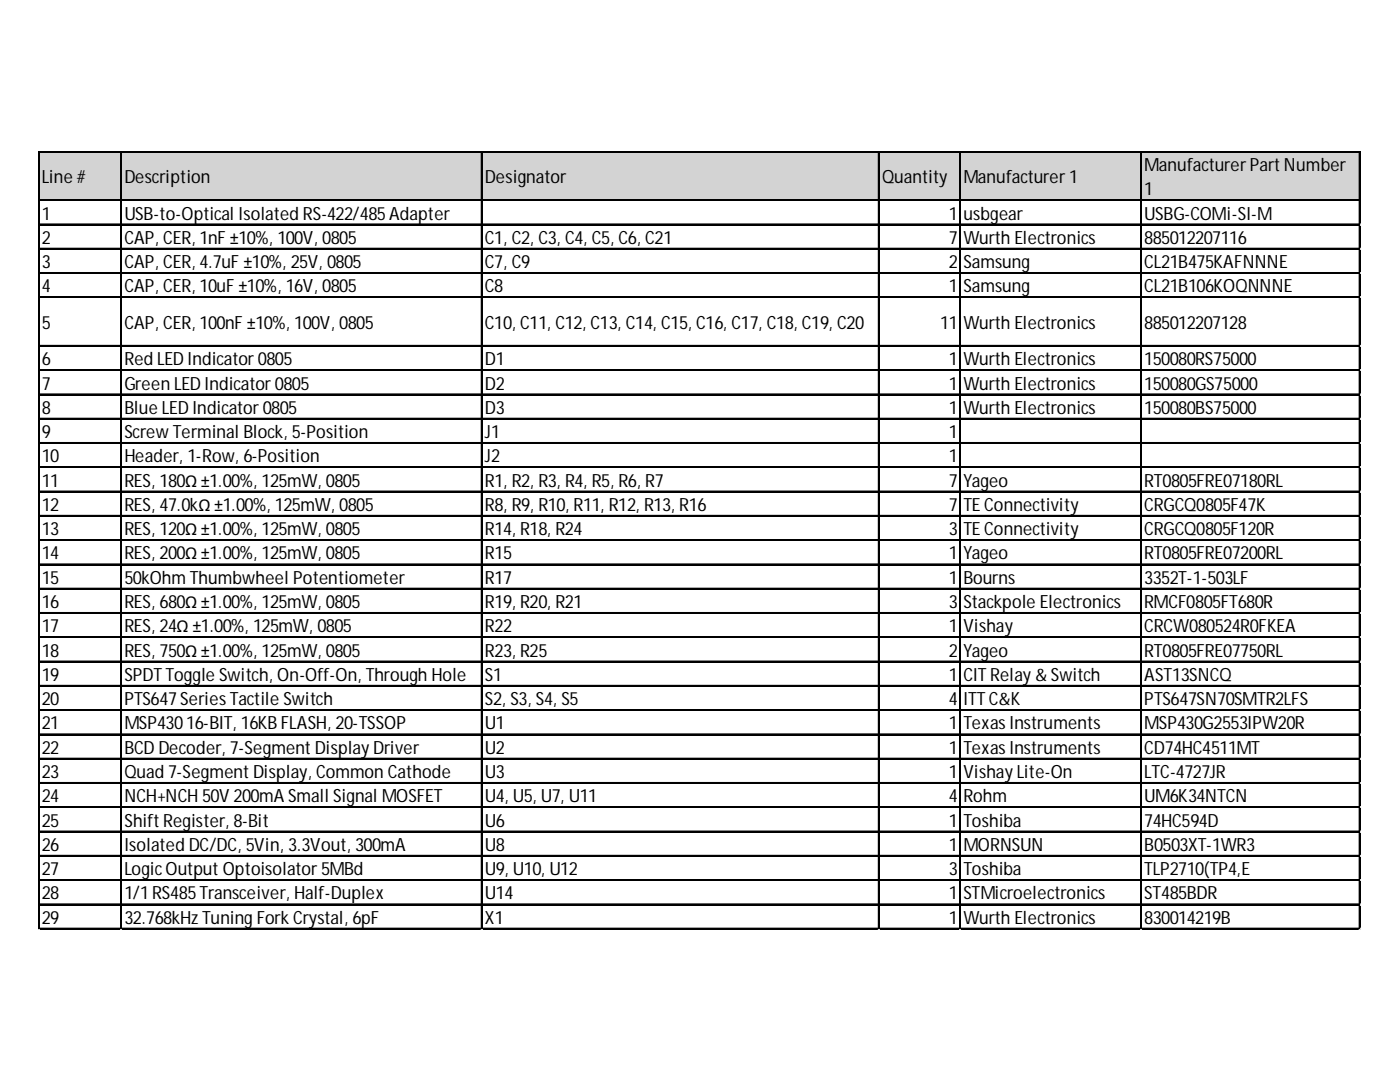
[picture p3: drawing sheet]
<svg xmlns="http://www.w3.org/2000/svg" width="279mm" height="216mm" viewBox="0 0 279 216" stroke-linecap="round" stroke-linejoin="round" font-family="sans-serif">
<defs><g id="words">
<g font-size="3.6">
<text x="228.4" y="34.1">Manufacturer Part Number</text>
<text x="8.3" y="36.5">Line #</text>
<text x="24.8" y="36.5">Description</text>
<text x="96.8" y="36.5">Designator</text>
<text x="176" y="36.5">Quantity</text>
<text x="192.3" y="36.5">Manufacturer 1</text>
<text x="228.4" y="39">1</text>
<text x="8.3" y="43.8">1</text>
<text x="24.8" y="43.8">USB-to-Optical Isolated RS-422/485Adapter</text>
<text x="189.4" y="43.8">1</text>
<text x="192.3" y="43.8">usbgear</text>
<text x="228.4" y="43.8">USBG-COMi-SI-M</text>
<text x="8.3" y="48.6">2</text>
<text x="8.3" y="53.5">3</text>
<text x="24.8" y="48.6">CAP, CER, 1nF ±10%, 100V, 0805</text>
<text x="24.8" y="53.5">CAP, CER, 4.7uF ±10%, 25V, 0805</text>
<text x="96.8" y="48.6">C1, C2, C3, C4, C5, C6, C21</text>
<text x="96.8" y="53.5">C7, C9</text>
<text x="189.4" y="48.6">7</text>
<text x="189.4" y="53.5">2</text>
<text x="192.3" y="48.6">Wurth Electronics</text>
<text x="192.3" y="53.5">Samsung</text>
<text x="228.4" y="48.6">885012207116</text>
<text x="228.4" y="53.5">CL21B475KAFNNNE</text>
<text x="8.3" y="58.3">4</text>
<text x="24.8" y="58.3">CAP, CER, 10uF ±10%, 16V, 0805</text>
<text x="96.8" y="58.3">C8</text>
<text x="189.4" y="58.3">1</text>
<text x="192.3" y="58.3">Samsung</text>
<text x="228.4" y="58.3">CL21B106KOQNNNE</text>
<text x="8.3" y="65.6">5</text>
<text x="24.8" y="65.6">CAP, CER, 100nF ±10%, 100V, 0805</text>
<text x="96.8" y="65.6">C10, C11, C12, C13, C14, C15, C16, C17, C18, C19, C20</text>
<text x="187.7" y="65.6">11</text>
<text x="192.3" y="65.6">Wurth Electronics</text>
<text x="228.4" y="65.6">885012207128</text>
<text x="8.3" y="72.9">6</text>
<text x="8.3" y="77.7">7</text>
<text x="24.8" y="72.9">Red LED Indicator 0805</text>
<text x="24.8" y="77.7">Green LED Indicator 0805</text>
<text x="96.8" y="72.9">D1</text>
<text x="96.8" y="77.7">D2</text>
<text x="189.4" y="72.9">1</text>
<text x="189.4" y="77.7">1</text>
<text x="192.3" y="72.9">Wurth Electronics</text>
<text x="192.3" y="77.7">Wurth Electronics</text>
<text x="228.4" y="72.9">150080RS75000</text>
<text x="228.4" y="77.7">150080GS75000</text>
<text x="8.3" y="82.6">8</text>
<text x="24.8" y="82.6">Blue LED Indicator 0805</text>
<text x="96.8" y="82.6">D3</text>
<text x="189.4" y="82.6">1</text>
<text x="192.3" y="82.6">Wurth Electronics</text>
<text x="228.4" y="82.6">150080BS75000</text>
<text x="8.3" y="87.4">9</text>
<text x="24.8" y="87.4">ScrewTerminal Block, 5-Position</text>
<text x="96.8" y="87.4">J1</text>
<text x="189.4" y="87.4">1</text>
<text x="8.3" y="92.3">10</text>
<text x="24.8" y="92.3">Header, 1-Row, 6-Position</text>
<text x="96.8" y="92.3">J2</text>
<text x="189.4" y="92.3">1</text>
<text x="8.3" y="97.1">11</text>
<text x="8.3" y="101.9">12</text>
<text x="24.8" y="97.1">RES, 180Ω ±1.00%, 125mW, 0805</text>
<text x="24.8" y="101.9">RES, 47.0kΩ ±1.00%, 125mW, 0805</text>
<text x="96.8" y="97.1">R1, R2, R3, R4, R5, R6, R7</text>
<text x="96.8" y="101.9">R8, R9, R10, R11, R12, R13, R16</text>
<text x="189.4" y="97.1">7</text>
<text x="189.4" y="101.9">7</text>
<text x="192.3" y="97.1">Yageo</text>
<text x="192.3" y="101.9">TE Connectivity</text>
<text x="228.4" y="97.1">RT0805FRE07180RL</text>
<text x="228.4" y="101.9">CRGCQ0805F47K</text>
<text x="8.3" y="106.8">13</text>
<text x="24.8" y="106.8">RES, 120Ω ±1.00%, 125mW, 0805</text>
<text x="96.8" y="106.8">R14, R18, R24</text>
<text x="189.4" y="106.8">3</text>
<text x="192.3" y="106.8">TE Connectivity</text>
<text x="228.4" y="106.8">CRGCQ0805F120R</text>
<text x="8.3" y="111.6">14</text>
<text x="24.8" y="111.6">RES, 200Ω ±1.00%, 125mW, 0805</text>
<text x="96.8" y="111.6">R15</text>
<text x="189.4" y="111.6">1</text>
<text x="192.3" y="111.6">Yageo</text>
<text x="228.4" y="111.6">RT0805FRE07200RL</text>
<text x="8.3" y="116.5">15</text>
<text x="24.8" y="116.5">50kOhm Thumbwheel Potentiometer</text>
<text x="96.8" y="116.5">R17</text>
<text x="189.4" y="116.5">1</text>
<text x="192.3" y="116.5">Bourns</text>
<text x="228.4" y="116.5">3352T-1-503LF</text>
<text x="8.3" y="121.3">16</text>
<text x="24.8" y="121.3">RES, 680Ω ±1.00%, 125mW, 0805</text>
<text x="96.8" y="121.3">R19, R20, R21</text>
<text x="189.4" y="121.3">3</text>
<text x="192.3" y="121.3">Stackpole Electronics</text>
<text x="228.4" y="121.3">RMCF0805FT680R</text>
<text x="8.3" y="126.2">17</text>
<text x="8.3" y="131">18</text>
<text x="24.8" y="126.2">RES, 24Ω ±1.00%, 125mW, 0805</text>
<text x="24.8" y="131">RES, 750Ω ±1.00%, 125mW, 0805</text>
<text x="96.8" y="126.2">R22</text>
<text x="96.8" y="131">R23, R25</text>
<text x="189.4" y="126.2">1</text>
<text x="189.4" y="131">2</text>
<text x="192.3" y="126.2">Vishay</text>
<text x="192.3" y="131">Yageo</text>
<text x="228.4" y="126.2">CRCW080524R0FKEA</text>
<text x="228.4" y="131">RT0805FRE07750RL</text>
<text x="8.3" y="135.9">19</text>
<text x="24.8" y="135.9">SPDT Toggle Switch, On-Off-On, Through Hole</text>
<text x="96.8" y="135.9">S1</text>
<text x="189.4" y="135.9">1</text>
<text x="192.3" y="135.9">CIT Relay &amp; Switch</text>
<text x="228.4" y="135.9">AST13SNCQ</text>
<text x="8.3" y="140.7">20</text>
<text x="24.8" y="140.7">PTS647Series Tactile Switch</text>
<text x="96.8" y="140.7">S2, S3, S4, S5</text>
<text x="189.4" y="140.7">4</text>
<text x="192.3" y="140.7">ITT C&amp;K</text>
<text x="228.4" y="140.7">PTS647SN70SMTR2LFS</text>
<text x="8.3" y="145.6">21</text>
<text x="24.8" y="145.6">MSP43016-BIT, 16KB FLASH, 20-TSSOP</text>
<text x="96.8" y="145.6">U1</text>
<text x="189.4" y="145.6">1</text>
<text x="192.3" y="145.6">Texas Instruments</text>
<text x="228.4" y="145.6">MSP430G2553IPW20R</text>
<text x="8.3" y="150.4">22</text>
<text x="8.3" y="155.2">23</text>
<text x="24.8" y="150.4">BCD Decoder, 7-Segment Display Driver</text>
<text x="24.8" y="155.2">Quad 7-Segment Display, Common Cathode</text>
<text x="96.8" y="150.4">U2</text>
<text x="96.8" y="155.2">U3</text>
<text x="189.4" y="150.4">1</text>
<text x="189.4" y="155.2">1</text>
<text x="192.3" y="150.4">Texas Instruments</text>
<text x="192.3" y="155.2">Vishay Lite-On</text>
<text x="228.4" y="150.4">CD74HC4511MT</text>
<text x="228.4" y="155.2">LTC-4727JR</text>
<text x="8.3" y="160.1">24</text>
<text x="24.8" y="160.1">NCH+NCH 50V 200mA Small Signal MOSFET</text>
<text x="96.8" y="160.1">U4, U5, U7, U11</text>
<text x="189.4" y="160.1">4</text>
<text x="192.3" y="160.1">Rohm</text>
<text x="228.4" y="160.1">UM6K34NTCN</text>
<text x="8.3" y="164.9">25</text>
<text x="24.8" y="164.9">Shift Register, 8-Bit</text>
<text x="96.8" y="164.9">U6</text>
<text x="189.4" y="164.9">1</text>
<text x="192.3" y="164.9">Toshiba</text>
<text x="228.4" y="164.9">74HC594D</text>
<text x="8.3" y="169.8">26</text>
<text x="24.8" y="169.8">Isolated DC/DC, 5Vin, 3.3Vout, 300mA</text>
<text x="96.8" y="169.8">U8</text>
<text x="189.4" y="169.8">1</text>
<text x="192.3" y="169.8">MORNSUN</text>
<text x="228.4" y="169.8">B0503XT-1WR3</text>
<text x="8.3" y="174.6">27</text>
<text x="8.3" y="179.5">28</text>
<text x="24.8" y="174.6">Logic Output Optoisolator 5MBd</text>
<text x="24.8" y="179.5">1/1RS485Transceiver, Half-Duplex</text>
<text x="96.8" y="174.6">U9, U10, U12</text>
<text x="96.8" y="179.5">U14</text>
<text x="189.4" y="174.6">3</text>
<text x="189.4" y="179.5">1</text>
<text x="192.3" y="174.6">Toshiba</text>
<text x="192.3" y="179.5">STMicroelectronics</text>
<text x="228.4" y="174.6">TLP2710(TP4,E</text>
<text x="228.4" y="179.5">ST485BDR</text>
<text x="8.3" y="184.3">29</text>
<text x="24.8" y="184.3">32.768kHz Tuning Fork Crystal, 6pF</text>
<text x="96.8" y="184.3">X1</text>
<text x="189.4" y="184.3">1</text>
<text x="192.3" y="184.3">Wurth Electronics</text>
<text x="228.4" y="184.3">830014219B</text>
</g>
</g></defs>
<path d="M7.8 30.4h263.8v9.7h-263.8z" fill="#d3d3d3"/>
<g fill="none" stroke="#000" stroke-width=".24">
<path d="M7.6 30.2v155.3M7.7 30.2v155.3M7.9 30.2h263.6M7.9 30.3h263.6M7.9 39.9h263.6M7.9 40h263.6M24.1 30.4v155.1M24.2 30.4v155.1M96.1 30.4v155.1M96.2 30.4v155.1M175.3 30.4v155.1M175.4 30.4v155.1"/>
<path d="M191.5 30.4v155.1M191.7 30.4v155.1M227.6 30.4v155.1M227.8 30.4v155.1M271.3 30.4v155.1M271.4 30.4v155.1M7.9 44.7h263.6M7.9 44.8h263.6M7.9 49.5h263.6M7.9 49.7h263.6M7.9 54.4h263.6M7.9 54.5h263.6"/>
<path d="M7.9 59.2h263.6M7.9 59.4h263.6M7.9 68.9h263.6M7.9 69.1h263.6M7.9 73.8h263.6M7.9 73.9h263.6M7.9 78.6h263.6M7.9 78.7h263.6M7.9 83.5h263.6M7.9 83.6h263.6M7.9 88.3h263.6M7.9 88.4h263.6"/>
<path d="M7.9 93.2h263.6M7.9 93.3h263.6M7.9 98h263.6M7.9 98.1h263.6M7.9 102.8h263.6M7.9 103h263.6M7.9 107.7h263.6M7.9 107.8h263.6M7.9 112.5h263.6M7.9 112.7h263.6M7.9 117.4h263.6M7.9 117.5h263.6"/>
<path d="M7.9 122.2h263.6M7.9 122.4h263.6M7.9 127.1h263.6M7.9 127.2h263.6M7.9 131.9h263.6M7.9 132h263.6M7.9 136.8h263.6M7.9 136.9h263.6M7.9 141.6h263.6M7.9 141.7h263.6M7.9 146.5h263.6M7.9 146.6h263.6"/>
<path d="M7.9 151.3h263.6M7.9 151.4h263.6M7.9 156.2h263.6M7.9 156.3h263.6M7.9 161h263.6M7.9 161.1h263.6M7.9 165.8h263.6M7.9 166h263.6M7.9 170.7h263.6M7.9 170.8h263.6M7.9 175.5h263.6M7.9 175.7h263.6"/>
<path d="M7.9 180.4h263.6M7.9 180.5h263.6M7.9 185.2h263.6M7.9 185.3h263.6"/>
</g>
<path d="M7.6 185.5h.1" fill="none" stroke="#d4d4d4" stroke-width=".24"/>
<path d="M7.6 185.5h.3z" fill="#d4d4d4"/>
<path d="M24.1 185.5h.1" fill="none" stroke="#d4d4d4" stroke-width=".24"/>
<path d="M24.1 185.5h.2z" fill="#d4d4d4"/>
<path d="M96.1 185.5h.1" fill="none" stroke="#d4d4d4" stroke-width=".24"/>
<path d="M96.1 185.5h.2z" fill="#d4d4d4"/>
<path d="M175.3 185.5h.1" fill="none" stroke="#d4d4d4" stroke-width=".24"/>
<path d="M175.3 185.5h.2z" fill="#d4d4d4"/>
<path d="M191.5 185.5h.1" fill="none" stroke="#d4d4d4" stroke-width=".24"/>
<path d="M191.5 185.5h.3z" fill="#d4d4d4"/>
<path d="M227.6 185.5h.1" fill="none" stroke="#d4d4d4" stroke-width=".24"/>
<path d="M227.6 185.5h.3z" fill="#d4d4d4"/>
<path d="M271.3 185.5h.1" fill="none" stroke="#d4d4d4" stroke-width=".24"/>
<path d="M271.3 185.5h.2z" fill="#d4d4d4"/>
<path d="M271.5 44.7h.1" fill="none" stroke="#d4d4d4" stroke-width=".24"/>
<path d="M271.5 44.7l.1 .2z" fill="#d4d4d4"/>
<path d="M271.5 49.5h.1" fill="none" stroke="#d4d4d4" stroke-width=".24"/>
<path d="M271.5 49.5l.1 .3z" fill="#d4d4d4"/>
<path d="M271.5 54.4h.1" fill="none" stroke="#d4d4d4" stroke-width=".24"/>
<path d="M271.5 54.4l.1 .2z" fill="#d4d4d4"/>
<path d="M271.5 59.2h.1" fill="none" stroke="#d4d4d4" stroke-width=".24"/>
<path d="M271.5 59.2l.1 .3z" fill="#d4d4d4"/>
<path d="M271.5 68.9h.1" fill="none" stroke="#d4d4d4" stroke-width=".24"/>
<path d="M271.5 68.9l.1 .3z" fill="#d4d4d4"/>
<path d="M271.5 73.8h.1" fill="none" stroke="#d4d4d4" stroke-width=".24"/>
<path d="M271.5 73.8l.1 .2z" fill="#d4d4d4"/>
<path d="M271.5 78.6h.1" fill="none" stroke="#d4d4d4" stroke-width=".24"/>
<path d="M271.5 78.6l.1 .3z" fill="#d4d4d4"/>
<path d="M271.5 83.5h.1" fill="none" stroke="#d4d4d4" stroke-width=".24"/>
<path d="M271.5 83.5l.1 .2z" fill="#d4d4d4"/>
<path d="M271.5 88.3h.1" fill="none" stroke="#d4d4d4" stroke-width=".24"/>
<path d="M271.5 88.3l.1 .3z" fill="#d4d4d4"/>
<path d="M271.5 93.2h.1" fill="none" stroke="#d4d4d4" stroke-width=".24"/>
<path d="M271.5 93.2l.1 .2z" fill="#d4d4d4"/>
<path d="M271.5 98h.1" fill="none" stroke="#d4d4d4" stroke-width=".24"/>
<path d="M271.5 98l.1 .2z" fill="#d4d4d4"/>
<path d="M271.5 102.8h.1" fill="none" stroke="#d4d4d4" stroke-width=".24"/>
<path d="M271.5 102.8l.1 .3z" fill="#d4d4d4"/>
<path d="M271.5 107.7h.1" fill="none" stroke="#d4d4d4" stroke-width=".24"/>
<path d="M271.5 107.7l.1 .2z" fill="#d4d4d4"/>
<path d="M271.5 112.5h.1" fill="none" stroke="#d4d4d4" stroke-width=".24"/>
<path d="M271.5 112.5l.1 .3z" fill="#d4d4d4"/>
<path d="M271.5 117.4h.1" fill="none" stroke="#d4d4d4" stroke-width=".24"/>
<path d="M271.5 117.4l.1 .2z" fill="#d4d4d4"/>
<path d="M271.5 122.2h.1" fill="none" stroke="#d4d4d4" stroke-width=".24"/>
<path d="M271.5 122.2l.1 .3z" fill="#d4d4d4"/>
<path d="M271.5 127.1h.1" fill="none" stroke="#d4d4d4" stroke-width=".24"/>
<path d="M271.5 127.1l.1 .2z" fill="#d4d4d4"/>
<path d="M271.5 131.9h.1" fill="none" stroke="#d4d4d4" stroke-width=".24"/>
<path d="M271.5 131.9l.1 .3z" fill="#d4d4d4"/>
<path d="M271.5 136.8h.1" fill="none" stroke="#d4d4d4" stroke-width=".24"/>
<path d="M271.5 136.8l.1 .2z" fill="#d4d4d4"/>
<path d="M271.5 141.6h.1" fill="none" stroke="#d4d4d4" stroke-width=".24"/>
<path d="M271.5 141.6l.1 .3z" fill="#d4d4d4"/>
<path d="M271.5 146.5h.1" fill="none" stroke="#d4d4d4" stroke-width=".24"/>
<path d="M271.5 146.5l.1 .2z" fill="#d4d4d4"/>
<path d="M271.5 151.3h.1" fill="none" stroke="#d4d4d4" stroke-width=".24"/>
<path d="M271.5 151.3l.1 .2z" fill="#d4d4d4"/>
<path d="M271.5 156.2h.1" fill="none" stroke="#d4d4d4" stroke-width=".24"/>
<path d="M271.5 156.2l.1 .2z" fill="#d4d4d4"/>
<path d="M271.5 161h.1" fill="none" stroke="#d4d4d4" stroke-width=".24"/>
<path d="M271.5 161l.1 .2z" fill="#d4d4d4"/>
<path d="M271.5 165.8h.1" fill="none" stroke="#d4d4d4" stroke-width=".24"/>
<path d="M271.5 165.8l.1 .3z" fill="#d4d4d4"/>
<path d="M271.5 170.7h.1" fill="none" stroke="#d4d4d4" stroke-width=".24"/>
<path d="M271.5 170.7l.1 .2z" fill="#d4d4d4"/>
<path d="M271.5 175.5h.1" fill="none" stroke="#d4d4d4" stroke-width=".24"/>
<path d="M271.5 175.5l.1 .3z" fill="#d4d4d4"/>
<path d="M271.5 180.4h.1" fill="none" stroke="#d4d4d4" stroke-width=".24"/>
<path d="M271.5 180.4l.1 .2z" fill="#d4d4d4"/>
<path d="M271.5 185.2h.1" fill="none" stroke="#d4d4d4" stroke-width=".24"/>
<path d="M271.5 185.2l.1 .3z" fill="#d4d4d4"/>
<use href="#words"/>
</svg>
